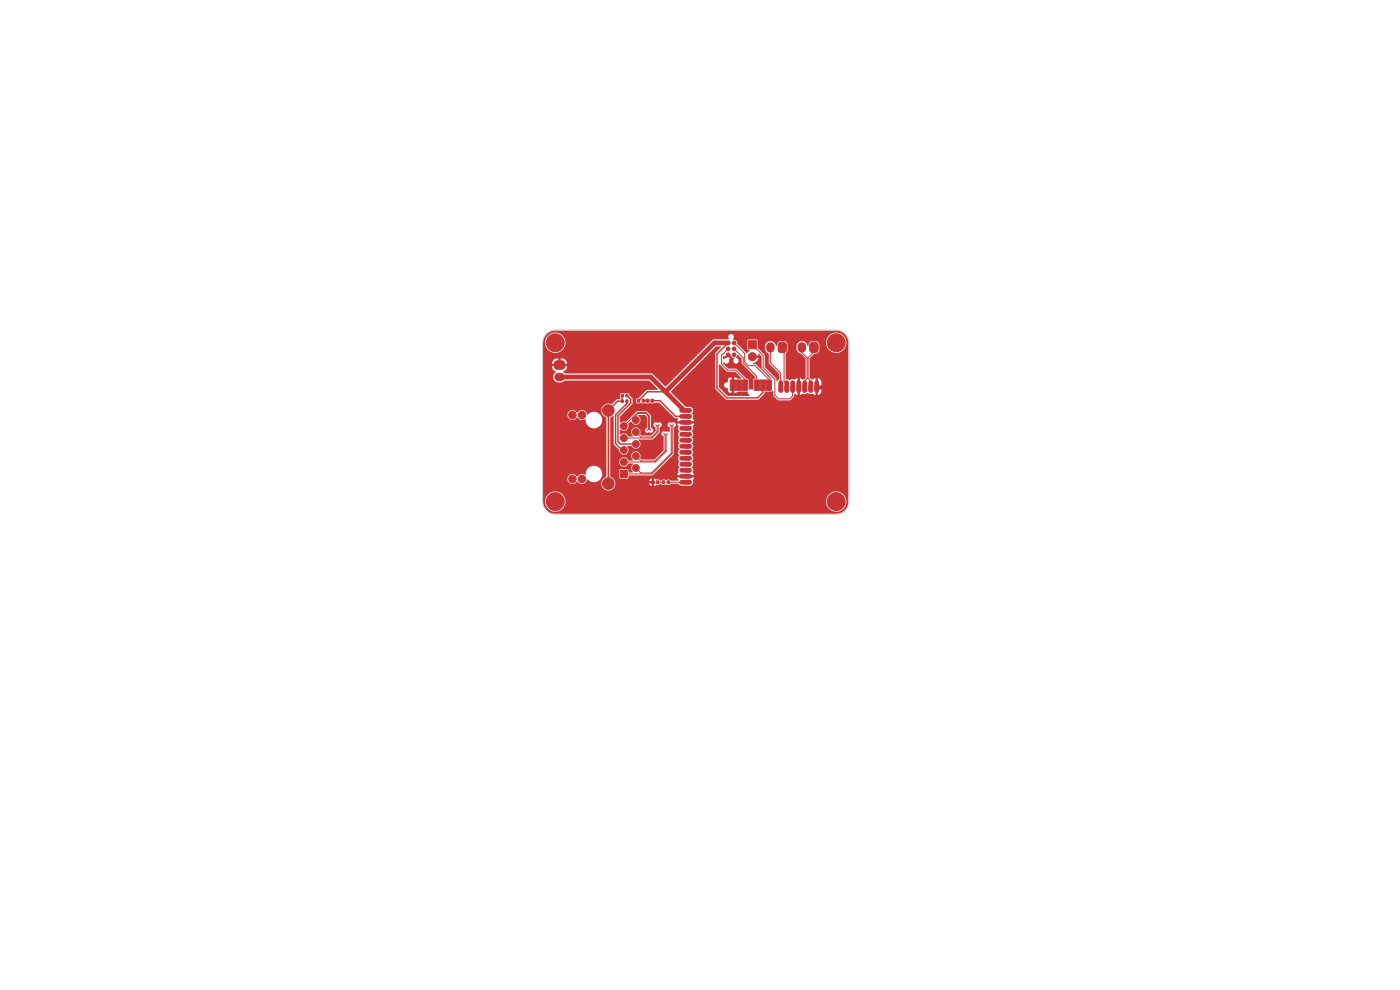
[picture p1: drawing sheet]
<svg xmlns="http://www.w3.org/2000/svg" width="297mm" height="210mm" viewBox="0 0 297 210" stroke-linecap="round" stroke-linejoin="round" font-family="sans-serif">
<g fill="#c83434" stroke="#c83434" stroke-width=".21">
<path d="M131.8 84.9h.4v.4h-.4z"/>
<path d="M132.8 84.9h.4v.4h-.4z"/>
<path d="M117.7 76.8l.5-.3 1.4 .2 .2 .5-.1 .9-.5 .2-1.4-.1-.2-.5z"/>
<path d="M171.9 72.8l.5-.2h.6l.4 .2 .2 1.4-.3 .5-1 .1-.4-.2-.1-.4z"/>
<path d="M136.3 84.7h.4v.6h-.4z"/>
<path d="M135.2 84.7h.5v.6h-.5z"/>
<path d="M154.9 80.6h1.1v2.2h-1.1z"/>
<path d="M156.2 80.6h1.1v2.2h-1.1z"/>
<path d="M157.5 80.6h1.1v2.2h-1.1z"/>
<path d="M160 80.6h1.1v2.2h-1.1z"/>
<path d="M161.3 80.6h1.1v2.2h-1.1z"/>
<path d="M162.5 80.6h1.1v2.2h-1.1z"/>
<path d="M165.2 72.8l.5-.2h.6l.4 .2 .2 1.4-.3 .5-1 .1-.4-.2-.1-.4z"/>
<path d="M131.6 99.8h1.5v1.5h-1.5z"/>
<path d="M158.7 72.3h1.8v1.7h-1.8z"/>
<path d="M138.3 102h.5v.6h-.5z"/>
<path d="M139.2 102h.5v.6h-.5z"/>
<path d="M138.1 84.7h.5v.6h-.5z"/>
<path d="M137.1 84.7h.5v.6h-.5z"/>
<path d="M140.5 102h.5v.6h-.5z"/>
<path d="M141.6 102h.4v.6h-.4z"/>
<path d="M131.8 83.7h.4v.4h-.4z"/>
<path d="M132.8 83.7h.4v.4h-.4z"/>
<circle cx="177.4" cy="72.7" r="1.9"/>
<circle cx="134.9" cy="99.3" r=".73"/>
<circle cx="132.4" cy="98" r=".73"/>
<circle cx="134.9" cy="96.7" r=".73"/>
<circle cx="132.4" cy="95.5" r=".73"/>
<circle cx="134.9" cy="94.2" r=".73"/>
<circle cx="132.4" cy="92.9" r=".73"/>
<circle cx="134.9" cy="91.7" r=".73"/>
<circle cx="132.4" cy="90.4" r=".73"/>
<circle cx="134.9" cy="89.1" r=".73"/>
<circle cx="123.5" cy="88" r=".8"/>
<circle cx="121.4" cy="88" r=".8"/>
<circle cx="123.5" cy="101.6" r=".8"/>
<circle cx="121.4" cy="101.6" r=".8"/>
<circle cx="129.1" cy="102.6" r="1.24"/>
<circle cx="129.1" cy="87.1" r="1.24"/>
<circle cx="159.6" cy="75.7" r=".85"/>
<circle cx="154.5" cy="72.7" r=".39"/>
<circle cx="155.7" cy="72.7" r=".39"/>
<circle cx="154.5" cy="74" r=".39"/>
<circle cx="155.7" cy="74" r=".39"/>
<circle cx="154.5" cy="75.3" r=".39"/>
<circle cx="155.7" cy="75.3" r=".39"/>
<circle cx="117.8" cy="106.4" r="1.9"/>
<circle cx="177.4" cy="106.4" r="1.9"/>
<circle cx="117.8" cy="72.7" r="1.9"/>
</g>
<path d="M118.5 80h.4M163.4 73.5v.4M170.1 73.5v.4" fill="none" stroke="#c83434" stroke-width="1.8"/>
<g fill="none" stroke="#c83434" stroke-width="1">
<path d="M118.7 80h19.4l7 7.1M154.5 72.7h-2.9l-10.4 10.4M144.6 87.1h1.7M144.6 88.3h1.7M144.6 89.6h1.7M144.6 90.9h1.7M144.6 92.1h1.7M144.6 93.4h1.7M144.6 94.7h1.7M144.6 96h1.7M144.6 97.2h1.7M144.6 98.5h1.7"/>
<path d="M144.6 99.8h1.7M165.6 81.1v1.7M166.9 81.1v1.7M168.2 81.1v1.7M169.4 81.1v1.7M170.7 81.1v1.7M172 81.1v1.7M173.3 81.1v1.7M144.6 101h1.7M144.6 102.3h1.7"/>
</g>
<g fill="#ececec" stroke="#ececec" stroke-width=".21">
<circle cx="143.3" cy="89.5" r=".25"/>
<circle cx="141.6" cy="89.7" r=".25"/>
<circle cx="136.7" cy="90.5" r=".25"/>
<circle cx="140.6" cy="91.4" r=".25"/>
<circle cx="141.5" cy="91.3" r=".25"/>
<circle cx="140.5" cy="89.8" r=".25"/>
<circle cx="138.7" cy="91" r=".25"/>
<circle cx="157.5" cy="78.5" r=".25"/>
<circle cx="138.9" cy="89.4" r=".25"/>
<circle cx="138.1" cy="91.3" r=".25"/>
<circle cx="137.3" cy="91.3" r=".25"/>
<circle cx="139.1" cy="90.1" r=".25"/>
<circle cx="139.9" cy="90.1" r=".25"/>
<circle cx="142.9" cy="90.1" r=".25"/>
<circle cx="140.8" cy="92" r=".25"/>
<circle cx="142.1" cy="90.1" r=".25"/>
<circle cx="141.6" cy="92" r=".25"/>
</g>
<path d="M154.5 75.3l.9 .9v.7l1.6 1.6h.5M154.5 72.7l-2.4 2.4v7.2l2.1 2.1h6.5l1.1-1.1v-1.6M132 83.9v1.2h-1l-1.9 2v15.5M133 83.9l.8 .8v.8l-2.7 2.7v5.5l.5 .5h3.3M133 85.1v.5l-2.4 2.4v6.1l1.4 1.4h.4M136.5 85h.9M138.4 85h1.6l3.3 3.3h1.8M141.2 83.1h-3.8l-1.9 1.9" fill="none" stroke="#c83434" stroke-width=".3"/>
<g fill="none" stroke="#c83434" stroke-width=".21">
<path d="M154.5 74l-1.5 1.4v1.8l1.4 1.3h1.7l1.9 1.9v1.3M155.7 74l2 1.9v1.1l2.8 2.8v1.9M155.7 72.7l2.3 2.3v1.8l.8 .8h1.4l2.9 2.8v1.3M159.6 73.1l2.3 2.3v2.6l2.5 2.5v3.3l.8 .8h2.3l.7-.6v-1.3M163.4 73.7v3.3l2.2 2.1v2.6M166 73.7l.3 .4v6.8l.6 .5v.3M170.1 73.7v1.1l1.1 1.1v4.4l-.5 .5v.9M172.7 73.7v1l-1.3 1.2v4.4l.6 .5v.9M132.4 90.4l2.8-2.9h1.8l.8 .8v2.7l.3 .3M134.9 89.1v-.9l.4-.5h1.7l.6 .6v2.7l-.3 .3M139.1 90.1l.3 .3v1.2l-1.2 1.1h-2.3l-1-1M139.9 90.1l-.3 .3v1.2l-1.3 1.3h-5.9"/>
<path d="M140.8 92l.3 .3v3.4l-2.1 2.1h-3.1l-1-1.1M141.6 92l-.3 .3v3.4l-2.3 2.3h-6.6M142.1 90.1l.3 .3v5.8l-4.2 4.1h-2.3l-1-1M142.9 90.1l-.3 .3v5.8l-4.3 4.3h-5.9M139.5 102.3h1.3M141.8 102.3h3.3M145.1 102.3h.1"/>
</g>
<g fill="#c83434">
<path d="M145.4 100.8h.5v.5h-.5z"/>
<path d="M145.4 89.4h.5v.4h-.5z"/>
<path d="M152.5 77.3h.2l1.5 1.5 1.8 .1 1.3 1.3-.2 .1h-.6l-.4-.2h-.4v1.3h-.5v-1.3h-.4l-.3 .3-.1 .6a.65 .65 0 0 0-.7 .5 .65 .65 0 0 0 .3 .8l.4 .1 .2 .8 .6 .1v-1.3h.5v1.3h.4l.4-.2h2l.5 .8-.1 .1h-4.5l-1.9-1.8z"/>
<path d="M153.4 75.5h.1l.2 .2 .7-.6 1.3 .9a.64 .64 0 0 0 .1 1 .64 .64 0 0 0 1-.3 .64 .64 0 0 0-.7-.8l.4-.6 .8 .7 .1 1.2 2.8 2.8v.3l-.5 .3v2h-.9l-.1-2.2-.4-.1-2.1-2.1h-1.7l-1.1-1.1v-.3a.69 .69 0 0 0 1 .3 .69 .69 0 0 0 .2-.9l.3-.1-.4-.5-.3 .3-.8 .3z"/>
<path d="M169.2 81.9h.5v.6h-.5z"/>
<path d="M160 75.4h.9l.1-.4 .5 .5 .1 2.6 2 2v.2h-.2l-3-3-.6-.1v-.2a1.47 1.47 0 0 0 1.1-1.1h-.9z"/>
<path d="M116 70.9a2.6 2.6 0 0 1 1.8-.8h59.6a2.6 2.6 0 0 1 2.6 2.6v33.7a2.6 2.6 0 0 1-2.6 2.6h-59.6a2.6 2.6 0 0 1-2.6-2.6h.4l.1 .3a2.16 2.16 0 0 0 2.2 1.9 2.16 2.16 0 0 0 2.1-2.2h55.2l.1 .3a2.16 2.16 0 0 0 3.3 1.5 2.16 2.16 0 0 0-.2-3.7 2.16 2.16 0 0 0-3.2 1.9h-55.2l-.1-.3a2.16 2.16 0 0 0-2.2-1.9 2.16 2.16 0 0 0-2.1 2.2h-.4v-4.8h5.2a1.11 1.11 0 0 0 .8 1.1 1.11 1.11 0 0 0 1.3-.6 1.15 1.15 0 0 0 1.2 .6 1.15 1.15 0 0 0 .9-1 1.79 1.79 0 0 0 2.9-.2 1.79 1.79 0 0 0-1.2-2.7 1.79 1.79 0 0 0-2.1 1.9 1.27 1.27 0 0 0-1.8 .4 1.1 1.1 0 0 0-1.2-.5 1.1 1.1 0 0 0-.8 1h-5.2v-13.6h5.2v.3a1.11 1.11 0 0 0 .9 .8 1.11 1.11 0 0 0 1.2-.6l.1 .1a1.16 1.16 0 0 0 1.6 .3 1.78 1.78 0 0 0 1.8 2 1.78 1.78 0 0 0 1.7-2.1 1.78 1.78 0 0 0-2.5-1.3l-.6 .5-.3-.5-.4-.4h3.7v.2a2.11 2.11 0 0 0 1 1.3v12.5a1.5 1.5 0 0 0-1 1.8 1.5 1.5 0 0 0 1.6 1.2 1.5 1.5 0 0 0 1.3-1.6h7.2l.2 .4 .4 .2v-.6h-7.8l-.1-.4h7.9v-.6l-.4 .2-.2 .4h-7.3l-.3-.6-.6-.4v-3.1h1.9a.99 .99 0 0 0 .8 1 .99 .99 0 0 0 1.1-.6l.9-.1v.2a1.09 1.09 0 0 0 .1 1.6l-.9 .1-.2-.6h-1.7l-.1 .2v1.6l.2 .1h1.6l.3-.6 4.9-.1 4.5-4.4v-5.7a.58 .58 0 0 0 .4-.8 .58 .58 0 0 0-.9-.2 .54 .54 0 0 0-.8 .3 .54 .54 0 0 0 .5 .7v.9h-.8a.58 .58 0 0 0-.9 .2 .58 .58 0 0 0 .4 .8v3l-2 1.9h-2.7a.71 .71 0 0 1-.2-1 1.01 1.01 0 0 0-1.6-.6 1.01 1.01 0 0 0 0 1.7l-.9 .1-.2-.2a.99 .99 0 0 0-1.1-.4 .99 .99 0 0 0-.7 .9h-1.9v-9.4l.6-.4 .1 .1v5.9l1.1 1.2a1.03 1.03 0 0 0 1.5 1 1.03 1.03 0 0 0 .3-1.7l.9-.1a1.02 1.02 0 0 0 1.6 .3 1.02 1.02 0 0 0-.1-1.6l3-.1 1.4-1.4v-1.1a.58 .58 0 0 0 .4-.8 .58 .58 0 0 0-.9-.2 .54 .54 0 0 0-.8 .3 .54 .54 0 0 0 .5 .7v.7l-1 1h-2l-.3-.2a1.03 1.03 0 0 0-.4-1.4 1.03 1.03 0 0 0-1.4 .3 1.03 1.03 0 0 0 .3 1.4l-.9 .1-.2-.2a1.09 1.09 0 0 0-1.6-.2l-.1-1 .1-.1a1 1 0 0 0 1.3 .1 1 1 0 0 0 .4-1.2l.5-.6a1.03 1.03 0 0 0 1.4 .6 1.03 1.03 0 0 0 .4-1.5l-.2-.3 .1-.2h1.3l.5 .4v2.3a.58 .58 0 0 0-.4 .8 .58 .58 0 0 0 .9 .2 .55 .55 0 0 0 .8-.3 .55 .55 0 0 0-.5-.7v-2.6l-1-.9h-2l-2.2 2.2h-.7l-.7 .2v-1.2l2.7-2.7v-1.1l-.7-.7-.2-.5h-1.6l-.2 .3 .1 .9-.8 .2-1 .9a1.63 1.63 0 0 0-2.2 1.4h-3.7a1.5 1.5 0 0 0-1.5 .4 1.07 1.07 0 0 0-1.2-.5 1.07 1.07 0 0 0-.8 1h-5.2v-10.9l3 .1v.5l-1.1 .1a1.38 1.38 0 0 0 .8 1.1 1.21 1.21 0 0 0-.5 1.3 1.21 1.21 0 0 0 1 .9h.8l.6-.4h18l1.7 1.9-2.4 .2-1.6 1.6-.5 .2v.8l.3 .2 .7-.2 .3 .2 3.5-.2 3.3 3.2 .7 .1-.2 .7h1.3v.4h-1.3l.1 .3a.63 .63 0 0 1 .1 .8l.1 .3a.4 .4 0 0 1 0 .7v.6a.4 .4 0 0 1 0 .7v.6a.4 .4 0 0 1 0 .7v.5a.4 .4 0 0 1 0 .7v.6a.4 .4 0 0 1 0 .7v.6a.4 .4 0 0 1 0 .7v.5a.4 .4 0 0 1 0 .7l-.1 .3a.62 .62 0 0 1-.2 .9l1.3 .1v.5h-1.3l.3 .5-.1 .2h-1.4l-.4-.3-.7 .2-.7-.2-.5 .3-1.3-.5v1.6l1.3-.5 .5 .3 .7-.2 .7 .2 .4-.3h1.4l.7 .5h1.9a.89 .89 0 0 0 .6-1.3l.3-.5h-.9v-.5h.9l-.3-.7a.96 .96 0 0 0-.2-1 .99 .99 0 0 0 0-1.3 1.05 1.05 0 0 0 0-1.3 1.05 1.05 0 0 0 0-1.3 1.05 1.05 0 0 0 0-1.2 1.05 1.05 0 0 0 0-1.3 1.05 1.05 0 0 0 0-1.3 .96 .96 0 0 0 .2-1l.3-.6h-.9v-.4h.9l-.1-.3a.63 .63 0 0 1-.1-.8l-.1-.3a.4 .4 0 0 1 0-.7 .76 .76 0 0 0-.6-1h-1l-3.1-3.2 9.6-9.6h.9l.2 .1-1.3 1.4v7.4l2.3 2.4h6.8l1.3-1.3 .2-.4 1.6-.2 .2 1.1 .9 .9h2.6l.8-.7 .1-.7 .7 .3v-.9h.5v.9l.5-.3a1.14 1.14 0 0 0 1.2-.1l.7 .2a.62 .62 0 0 1 .9 .2v-.9h.5v.9a1.02 1.02 0 0 0 .8-1.1l-.7-.1a.35 .35 0 0 0-.6-.1v-.5a.35 .35 0 0 0 .6-.3h.7v-.6a.99 .99 0 0 0-.8-.9v1.3h-.5v-1.3l-.6 .3-.5-.1-.2-.2v-4.1l1-1 .6-.1 .4-.3 .1-1.5-.2-.5h1.6a2.16 2.16 0 0 0 3.2 1.9 2.16 2.16 0 0 0 .2-3.7 2.16 2.16 0 0 0-3.3 1.5l-.1 .3h-1.6l-.3-.3-1-.1a1.04 1.04 0 0 0-.9 1.1h-.1a1.17 1.17 0 0 0-1.2-1.1 1.17 1.17 0 0 0-1.1 1.1v.6a1.23 1.23 0 0 0 1 1.1l.9 .9v4.1l-.3 .3a.65 .65 0 0 1-.9-.2v1.3h-.5v-1.3l-.2 .1a.63 .63 0 0 1-.9 .1 1.24 1.24 0 0 1-1.4-.1v-5.3l.4-.7v-1.2l-.2-.4-.3-.3h-1a1.12 1.12 0 0 0-.9 1h-.1a1.17 1.17 0 0 0-1.2-1.1 1.17 1.17 0 0 0-1.1 1.1v.6a1.49 1.49 0 0 0 .8 1.1v2l2.2 2.2v1.1l-.5 .5-.2-.6-2.4-2.5v-2.5l-1.5-1.6-.1-1.6h-2l-.1 2 .5 .3-.6 .5-2-2a.89 .89 0 0 0-.9-.9 .64 .64 0 0 0 0-.9 .64 .64 0 0 0-.9-.1 .64 .64 0 0 0 0 .9l-3.1 .1-.4 .1-9.9 9.9-2.7-2.6-.4-.2h-18.3l-.3-.3a1.29 1.29 0 0 0 .8-1.2h-1.1v-.5l1.1-.1a1.16 1.16 0 0 0-1.4-1.1v.9h-.4v-.9h-.4a1.13 1.13 0 0 0-1 1.1h-1.9v-4.4h.4a2.16 2.16 0 0 0 3.2 1.9 2.16 2.16 0 0 0 .2-3.7 2.16 2.16 0 0 0-3.3 1.5l-.1 .3h-.4l.1-.9z"/>
</g>
<path d="M115.9 70.8a2.7 2.7 0 0 1 1.9-.8h59.6a2.7 2.7 0 0 1 2.7 2.7v33.7a2.7 2.7 0 0 1-2.7 2.7h-59.6a2.7 2.7 0 0 1-2.7-2.7v-33.7a2.7 2.7 0 0 1 .8-1.9z" fill="none" stroke="#d0d2cd" stroke-width=".21"/>
</svg>
